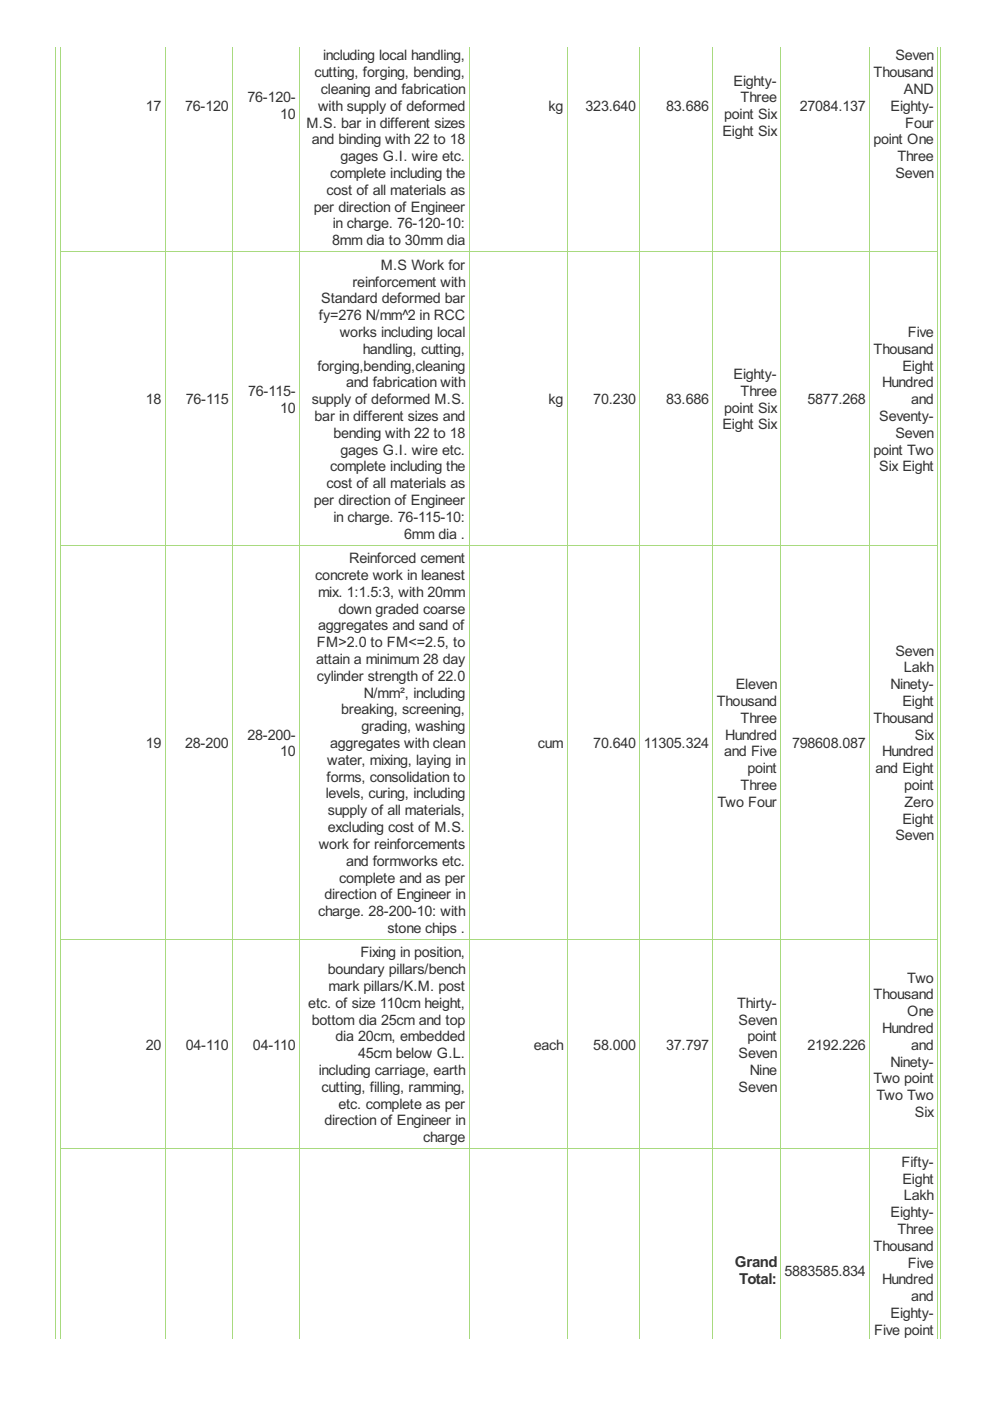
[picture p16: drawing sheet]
<svg xmlns="http://www.w3.org/2000/svg" width="210mm" height="297mm" viewBox="0 0 210 297" stroke-linecap="round" stroke-linejoin="round" font-family="sans-serif">
<defs><g id="words">
<g font-size="3.6" fill="#333">
<text x="155.8" y="268.6">Grand</text>
<text x="156.7" y="272.3">Total:</text>
</g>
<g font-size="3.4" fill="#333">
<text x="66.7" y="16.4">cutting, forging, bending,</text>
<text x="68.5" y="12.8">including local handling,</text>
<text x="185.2" y="16.4">Thousand</text>
<text x="189.8" y="12.8">Seven</text>
<text x="30.9" y="23.5">17</text>
<text x="39.2" y="23.5">76-120</text>
<text x="52.5" y="21.7">76-120-</text>
<text x="67.4" y="23.5">with supply of deformed</text>
<text x="68" y="19.9">cleaning and fabrication</text>
<text x="116.3" y="23.5">kg</text>
<text x="124.2" y="23.5">323.640</text>
<text x="141.2" y="23.5">83.686</text>
<text x="155.5" y="18.2">Eighty-</text>
<text x="157" y="21.7">Three</text>
<text x="169.6" y="23.5">27084.137</text>
<text x="188.8" y="23.5">Eighty-</text>
<text x="191.6" y="19.9">AND</text>
<text x="59.4" y="25.3">10</text>
<text x="65" y="27.1">M.S. bar in different sizes</text>
<text x="153.2" y="28.8">Eight Six</text>
<text x="153.6" y="25.3">point Six</text>
<text x="191.9" y="27.1">Four</text>
<text x="66.1" y="30.6">and binding with 22 to 18</text>
<text x="72.2" y="34.2">gages G.I. wire etc.</text>
<text x="185.2" y="30.6">point One</text>
<text x="190.3" y="34.2">Three</text>
<text x="69.2" y="41.3">cost of all materials as</text>
<text x="70" y="37.8">complete including the</text>
<text x="189.8" y="37.8">Seven</text>
<text x="66.6" y="44.9">per direction of Engineer</text>
<text x="70.4" y="52">8mm dia to 30mm dia</text>
<text x="70.6" y="48.4">in charge. 76-120-10:</text>
<text x="80.7" y="57.2">M.S Work for</text>
<text x="68.1" y="64.3">Standard deformed bar</text>
<text x="74.7" y="60.8">reinforcement with</text>
<text x="67.6" y="67.9">fy=276 N/mm^2 in RCC</text>
<text x="72" y="71.5">works including local</text>
<text x="192.5" y="71.5">Five</text>
<text x="76.9" y="75">handling, cutting,</text>
<text x="185.2" y="75">Thousand</text>
<text x="52.6" y="83.9">76-115-</text>
<text x="67.3" y="78.6">forging,bending,cleaning</text>
<text x="73.4" y="82.1">and fabrication with</text>
<text x="155.5" y="80.4">Eighty-</text>
<text x="157" y="83.9">Three</text>
<text x="187" y="82.1">Hundred</text>
<text x="191.3" y="78.6">Eight</text>
<text x="30.9" y="85.7">18</text>
<text x="39.4" y="85.7">76-115</text>
<text x="59.4" y="87.5">10</text>
<text x="66.1" y="85.7">supply of deformed M.S.</text>
<text x="66.7" y="89.3">bar in different sizes and</text>
<text x="116.3" y="85.7">kg</text>
<text x="125.8" y="85.7">70.230</text>
<text x="141.2" y="85.7">83.686</text>
<text x="153.6" y="87.5">point Six</text>
<text x="171.2" y="85.7">5877.268</text>
<text x="186.4" y="89.3">Seventy-</text>
<text x="193.2" y="85.7">and</text>
<text x="70.7" y="92.8">bending with 22 to 18</text>
<text x="153.2" y="91.1">Eight Six</text>
<text x="189.8" y="92.8">Seven</text>
<text x="70" y="100">complete including the</text>
<text x="72.2" y="96.4">gages G.I. wire etc.</text>
<text x="185.2" y="96.4">point Two</text>
<text x="186.4" y="100">Six Eight</text>
<text x="66.6" y="107.1">per direction of Engineer</text>
<text x="69.2" y="103.5">cost of all materials as</text>
<text x="70.7" y="110.6">in charge. 76-115-10:</text>
<text x="74" y="119.4">Reinforced cement</text>
<text x="85.7" y="114.2">6mm dia .</text>
<text x="66.9" y="123">concrete work in leanest</text>
<text x="67.4" y="126.5">mix. 1:1.5:3, with 20mm</text>
<text x="71.8" y="130.1">down graded coarse</text>
<text x="67.2" y="137.2">FM&gt;2.0 to FM&lt;=2.5, to</text>
<text x="67.4" y="133.7">aggregates and sand of</text>
<text x="67" y="140.8">attain a minimum 28 day</text>
<text x="189.8" y="139">Seven</text>
<text x="191.6" y="142.6">Lakh</text>
<text x="67.1" y="144.4">cylinder strength of 22.0</text>
<text x="77.1" y="147.9">N/mm², including</text>
<text x="152" y="149.7">Thousand</text>
<text x="156" y="146.1">Eleven</text>
<text x="188.8" y="146.1">Ninety-</text>
<text x="191.3" y="149.7">Eight</text>
<text x="72.3" y="151.5">breaking, screening,</text>
<text x="76.7" y="155">grading, washing</text>
<text x="157" y="153.3">Three</text>
<text x="185.2" y="153.3">Thousand</text>
<text x="30.9" y="158.6">19</text>
<text x="39.2" y="158.6">28-200</text>
<text x="52.5" y="156.8">28-200-</text>
<text x="59.4" y="160.4">10</text>
<text x="70" y="158.6">aggregates with clean</text>
<text x="114.1" y="158.6">cum</text>
<text x="125.8" y="158.6">70.640</text>
<text x="136.5" y="158.6">11305.324</text>
<text x="153.6" y="160.4">and Five</text>
<text x="153.8" y="156.8">Hundred</text>
<text x="168" y="158.6">798608.087</text>
<text x="187" y="160.4">Hundred</text>
<text x="194" y="156.8">Six</text>
<text x="69.2" y="165.7">forms, consolidation to</text>
<text x="69.4" y="162.2">water, mixing, laying in</text>
<text x="157" y="167.5">Three</text>
<text x="158.5" y="163.9">point</text>
<text x="185.6" y="163.9">and Eight</text>
<text x="191.7" y="167.5">point</text>
<text x="69.1" y="169.3">levels, curing, including</text>
<text x="69.5" y="172.9">supply of all materials,</text>
<text x="152.1" y="171.1">Two Four</text>
<text x="191.8" y="171.1">Zero</text>
<text x="67.6" y="180">work for reinforcements</text>
<text x="69.5" y="176.4">excluding cost of M.S.</text>
<text x="189.8" y="178.2">Seven</text>
<text x="191.3" y="174.6">Eight</text>
<text x="73.4" y="183.5">and formworks etc.</text>
<text x="68.8" y="190.7">direction of Engineer in</text>
<text x="71.9" y="187.1">complete and as per</text>
<text x="67.4" y="194.2">charge. 28-200-10: with</text>
<text x="82.1" y="197.8">stone chips .</text>
<text x="76.4" y="203">Fixing in position,</text>
<text x="69.5" y="206.6">boundary pillars/bench</text>
<text x="192.4" y="208.3">Two</text>
<text x="65.4" y="213.7">etc. of size 110cm height,</text>
<text x="69.7" y="210.1">mark pillars/K.M. post</text>
<text x="156.3" y="213.7">Thirty-</text>
<text x="185.2" y="211.9">Thousand</text>
<text x="192.4" y="215.5">One</text>
<text x="66.1" y="217.2">bottom dia 25cm and top</text>
<text x="71.2" y="220.8">dia 20cm, embedded</text>
<text x="156.6" y="217.2">Seven</text>
<text x="158.5" y="220.8">point</text>
<text x="187" y="219">Hundred</text>
<text x="30.9" y="222.6">20</text>
<text x="39.4" y="222.6">04-110</text>
<text x="53.6" y="222.6">04-110</text>
<text x="67.6" y="227.9">including carriage, earth</text>
<text x="75.9" y="224.4">45cm below G.L.</text>
<text x="113.2" y="222.6">each</text>
<text x="125.8" y="222.6">58.000</text>
<text x="141.2" y="222.6">37.797</text>
<text x="156.6" y="224.4">Seven</text>
<text x="159" y="227.9">Nine</text>
<text x="171.2" y="222.6">2192.226</text>
<text x="188.8" y="226.2">Ninety-</text>
<text x="193.2" y="222.6">and</text>
<text x="68.2" y="231.5">cutting, filling, ramming,</text>
<text x="156.6" y="231.5">Seven</text>
<text x="185.2" y="229.7">Two point</text>
<text x="185.8" y="233.3">Two Two</text>
<text x="68.8" y="238.6">direction of Engineer in</text>
<text x="71.8" y="235.1">etc. complete as per</text>
<text x="194" y="236.8">Six</text>
<text x="89.7" y="242.2">charge</text>
<text x="191.2" y="247.4">Fifty-</text>
<text x="191.3" y="250.9">Eight</text>
<text x="191.6" y="254.5">Lakh</text>
<text x="188.8" y="258.1">Eighty-</text>
<text x="190.3" y="261.6">Three</text>
<text x="185.2" y="265.2">Thousand</text>
<text x="192.5" y="268.8">Five</text>
<text x="166.3" y="270.5">5883585.834</text>
<text x="187" y="272.3">Hundred</text>
<text x="193.2" y="275.9">and</text>
<text x="188.8" y="279.5">Eighty-</text>
<text x="185.4" y="283">Five point</text>
</g>
</g></defs>
<g fill="none" stroke="#a8da7f" stroke-width=".21">
<path d="M11.8 9.9v273.9M12.7 9.9v273.9M35 9.9v273.9M49.3 9.9v273.9M63.5 9.9v273.9M99.4 9.9v273.9M120.2 9.9v273.9M135.7 9.9v273.9M151.1 9.9v273.9M165.5 9.9v273.9M184.4 9.9v273.9M198.8 9.9v273.9"/>
<path d="M199.5 9.9v273.9M12.7 53.4h186.1M12.7 115.6h186.1M12.7 199.2h186.1M12.7 243.6h186.1"/>
</g>
<use href="#words"/>
</svg>
